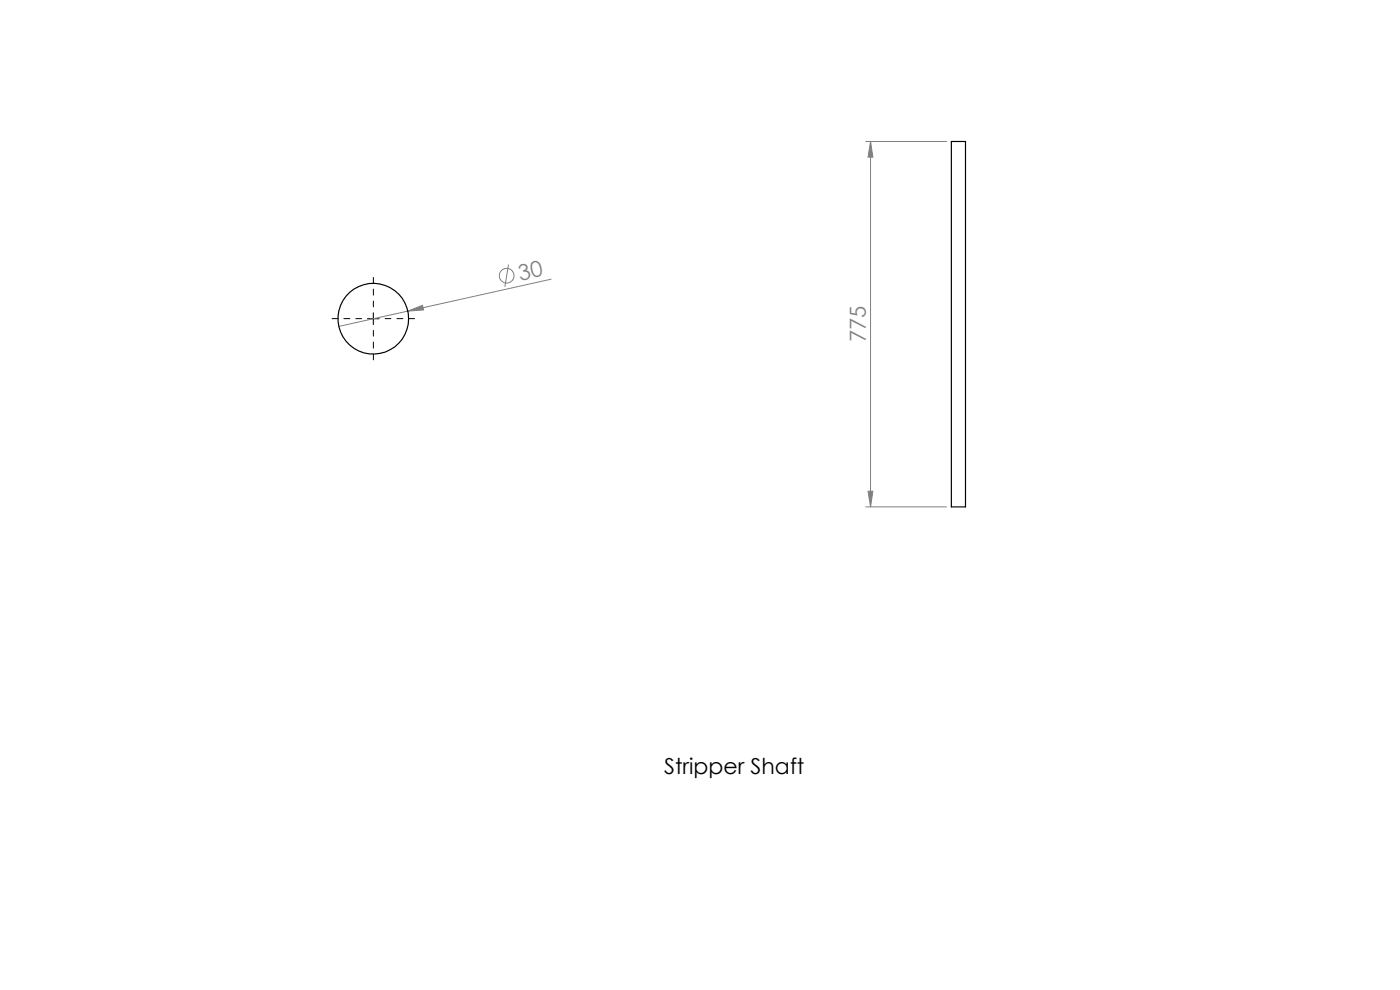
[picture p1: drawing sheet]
<svg xmlns="http://www.w3.org/2000/svg" width="297mm" height="210mm" viewBox="0 0 297 210" stroke-linecap="round" stroke-linejoin="round" font-family="sans-serif">
<defs><g id="words">
<g font-size="4.7" fill="#808080">
<text x="110.4" y="59.6" transform="rotate(-13 110.4 59.6)">30</text>
<text x="183.7" y="72.6" transform="rotate(-90 183.7 72.6)">775</text>
</g>
<text font-size="4.7" x="140.9" y="164.2">Stripper Shaft</text>
</g></defs>
<g fill="none" stroke="#808080" stroke-width=".21">
<path d="M183.7 30h17.1M184.7 30l.5 3.3h-1.1zM184.7 30v77.5M107.9 56.1l-.8 4.7M116.9 59.2l-45 10M86.5 66l3.1-1.2 .3 .9zM183.7 107.5h17.1M184.1 104.2h1.1l-.5 3.3z"/>
<circle cx="107.5" cy="58.5" r="1.57"/>
</g>
<path d="M76.7 67.6h-6.2M79.2 65.1v-6.3M79.2 70.1v6.2M81.7 67.6h6.3" fill="none" stroke="#000" stroke-width=".21" stroke-dasharray="15.2 1.3 1.3 1.3" stroke-dashoffset="14"/>
<path d="M77.9 67.6h2.5M79.2 66.3v2.6" fill="none" stroke="#000" stroke-width=".21"/>
<g fill="#808080">
<path d="M86.5 66l3.1-1.2 .3 .9z"/>
<path d="M184.7 30l.5 3.3h-1.1zM184.1 104.2h1.1l-.5 3.3z"/>
</g>
<g fill="none" stroke="#000" stroke-width=".25">
<path d="M201.8 30h3v77.5h-3z"/>
<circle cx="79.2" cy="67.6" r="7.5"/>
</g>
<use href="#words"/>
</svg>
